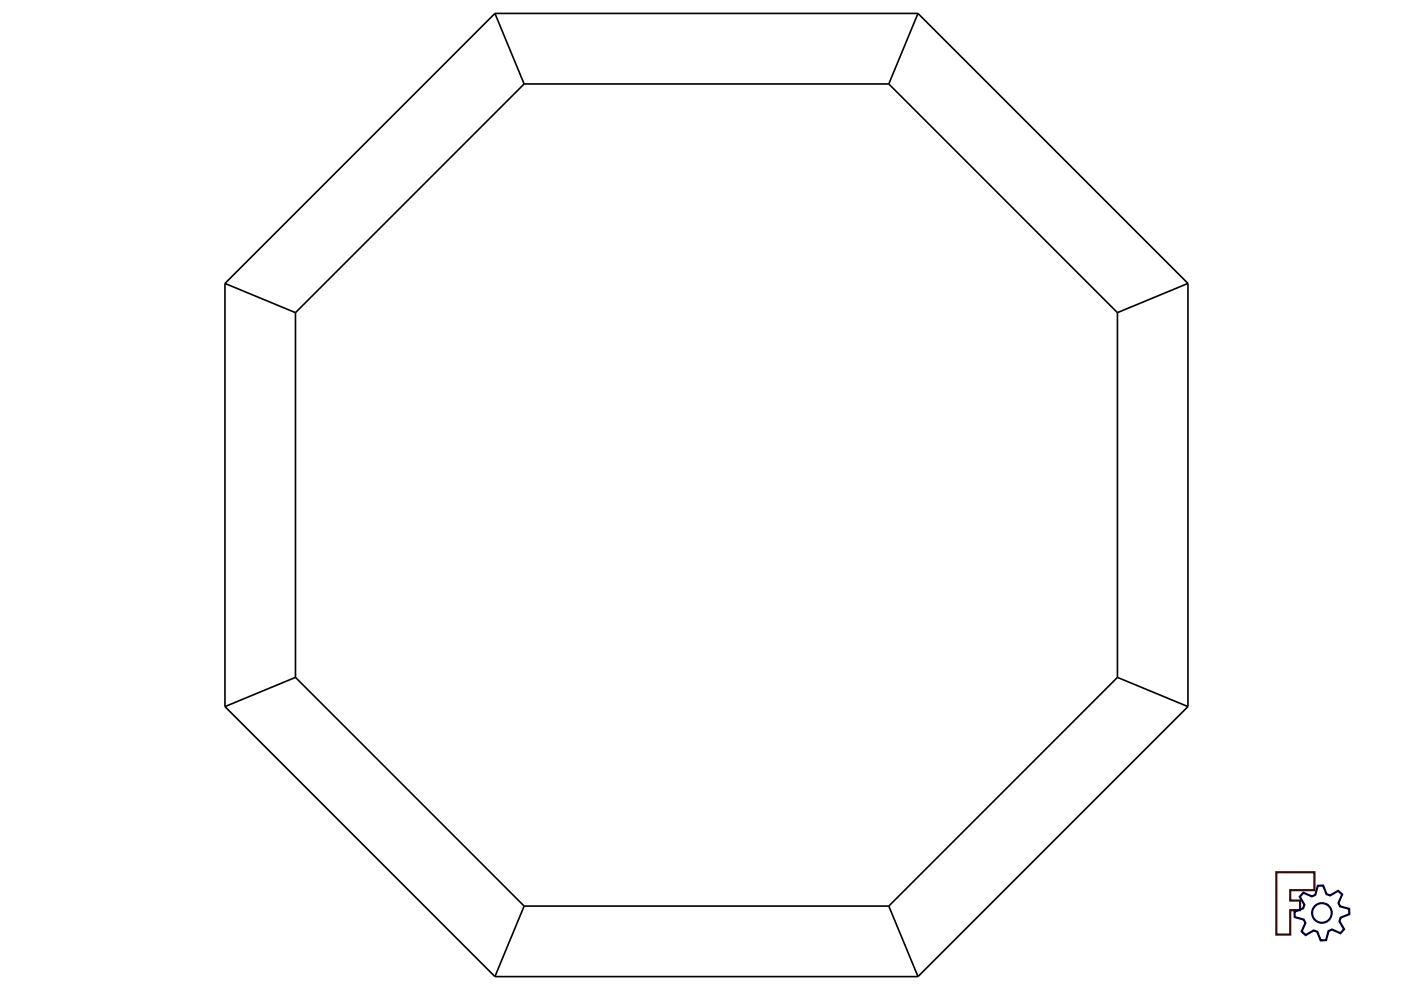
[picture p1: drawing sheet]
<svg xmlns="http://www.w3.org/2000/svg" width="297mm" height="210mm" viewBox="0 0 297 210" stroke-linecap="round" stroke-linejoin="round" font-family="sans-serif">
<path d="M270.6 184.9h8.1v3.8h-5.1v2.2h2v2.1h-2v5.1h-3z" fill="none" stroke="#370700" stroke-width=".45"/>
<g fill="none" stroke="#000137" stroke-width=".45">
<path d="M276.3 189.3l1.9 .8 .7-.4 .5-1.9 1.1-.1 .8 1.9 .7 .3 1.7-1 .9 .7-.8 1.9 .3 .7 1.9 .5 .1 1.1-1.9 .7-.2 .8 1 1.7-.8 .9-1.8-.8-.7 .3-.5 1.9-1.2 .1-.7-1.8-.8-.3-1.7 1-.8-.8 .8-1.8-.4-.7-1.9-.6-.1-1.1 1.9-.7 .3-.8-1-1.7z"/>
<circle cx="280.3" cy="193.6" r="2.08"/>
</g>
<g fill="none" stroke="#000" stroke-width=".35">
<path d="M104.9 2.8h89.7M104.9 2.8l-57.2 57.3M104.9 2.8l6.2 15M111.1 17.8h77.3M111.1 17.8l-48.5 48.5M188.4 17.8l48.5 48.5M194.6 2.8l-6.2 15M194.6 2.8l57.3 57.3M47.7 60.1v89.7M47.7 60.1l14.9 6.2M62.6 66.3v77.3M236.9 66.3v77.3"/>
<path d="M251.9 60.1l-15 6.2M251.9 60.1v89.7M47.7 149.8l57.2 57.3M62.6 143.6l48.5 48.5M62.6 143.6l-14.9 6.2M236.9 143.6l-48.5 48.5M236.9 143.6l15 6.2M251.9 149.8l-57.3 57.3M111.1 192.1l-6.2 15M111.1 192.1h77.3M188.4 192.1l6.2 15M104.9 207.1h89.7"/>
</g>
</svg>
